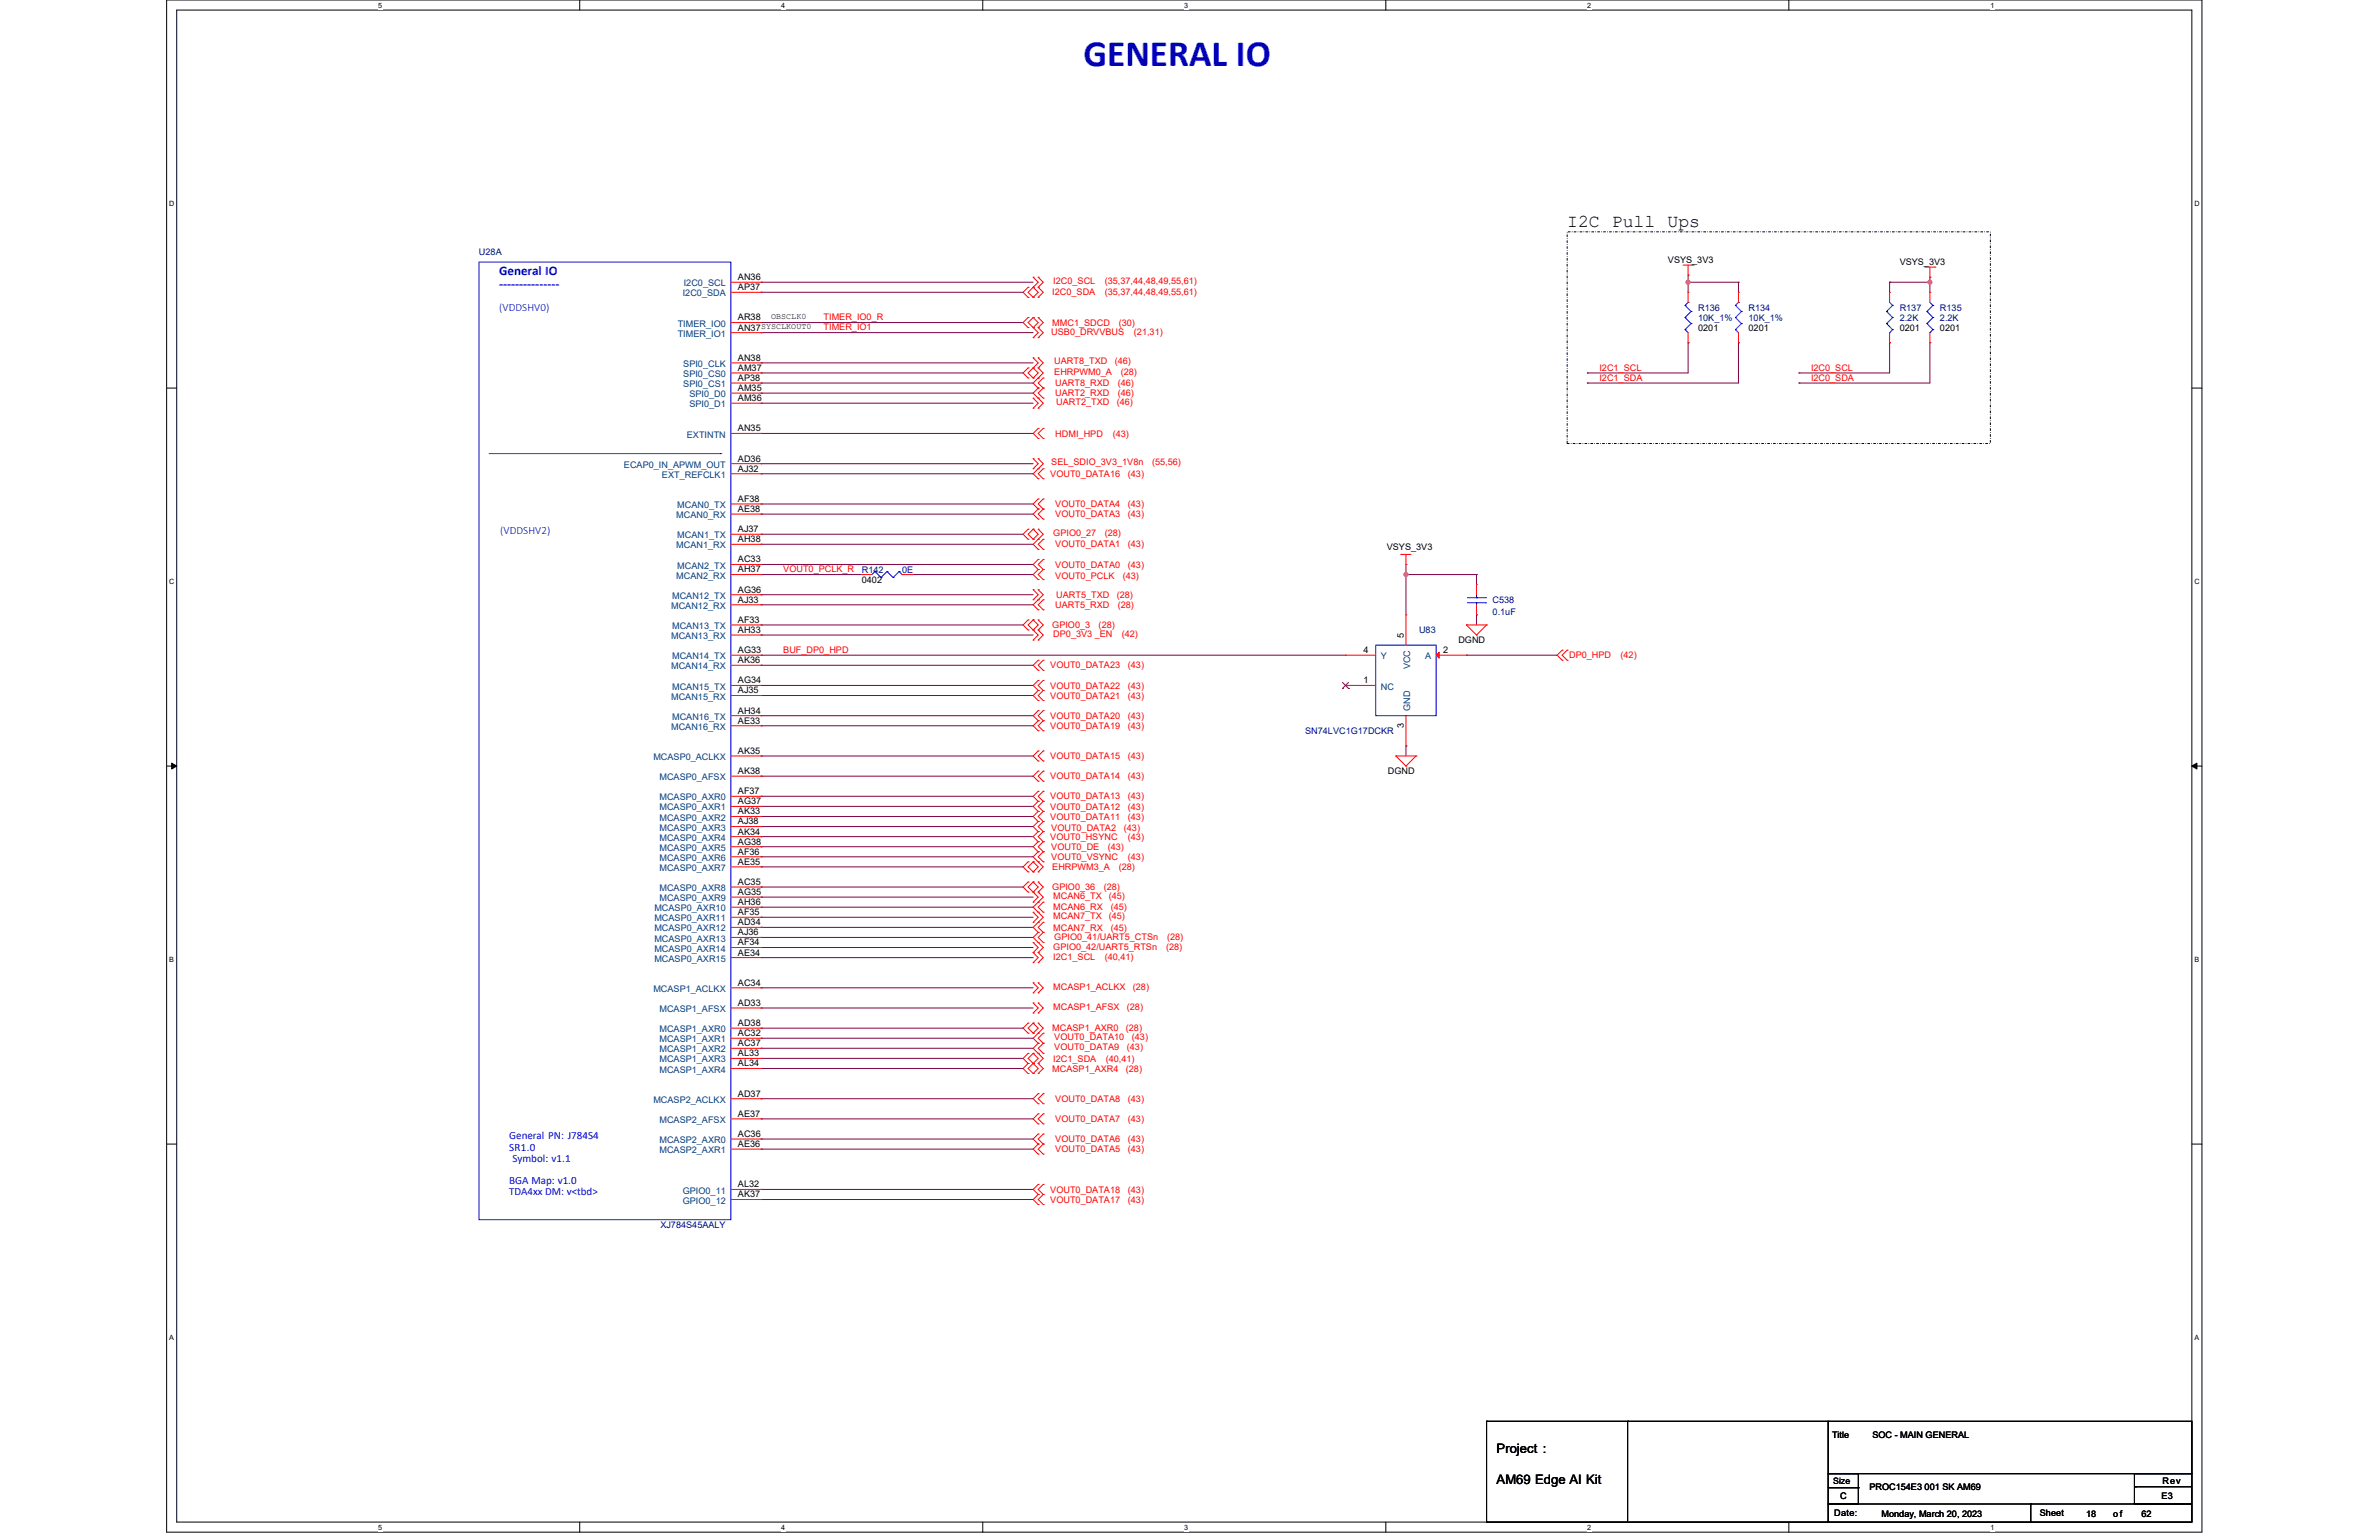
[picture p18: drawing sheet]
<svg xmlns="http://www.w3.org/2000/svg" width="432mm" height="279mm" viewBox="0 0 432 279" stroke-linecap="round" stroke-linejoin="round" font-family="sans-serif">
<defs><g id="words">
<text font-size="6.8" fill="#00f" x="196.7" y="11.9">GENERAL IO</text>
<text font-size="3.3" x="284.4" y="41.1">I2C Pull Ups</text>
<g font-size="2.4" fill="#00f">
<text x="90.6" y="49.8">General IO</text>
<text x="90.6" y="52.2">---------------</text>
</g>
<g font-size="2.4">
<text x="271.6" y="263.7">Project :</text>
<text x="271.6" y="269.2">AM69 Edge AI Kit</text>
</g>
<g font-size="2" fill="#00f">
<text x="90.6" y="56.4">(VDDSHV0)</text>
<text x="90.8" y="96.8">(VDDSHV2)</text>
<text x="92.4" y="206.7">General PN: J784S4</text>
<text x="92.4" y="208.7">SR1.0</text>
<text x="92.4" y="214.8">BGA Map: v1.0</text>
<text x="93" y="210.8">Symbol: v1.1</text>
<text x="92.4" y="216.8">TDA4xx DM: v&lt;tbd&gt;</text>
</g>
<g font-size="1.6" fill="#000080">
<text x="86.9" y="46.3">U28A</text>
<text x="308.2" y="56.3">R136</text>
<text x="308.2" y="58.2">10K_1%</text>
<text x="317.4" y="56.3">R134</text>
<text x="317.4" y="58.2">10K_1%</text>
<text x="344.8" y="56.3">R137</text>
<text x="344.8" y="58.2">2.2K</text>
<text x="352.1" y="56.3">R135</text>
<text x="352.1" y="58.2">2.2K</text>
<text x="156.4" y="103.9">R142</text>
<text x="163.7" y="103.9">0E</text>
<text x="270.9" y="109.4">C538</text>
<text x="270.9" y="111.6">0.1uF</text>
<text x="257.6" y="114.9">U83</text>
<text x="236.9" y="133.2">SN74LVC1G17DCKR</text>
<text x="119.9" y="222.8">XJ784S45AALY</text>
</g>
<g font-size="1.6">
<text x="302.7" y="47.8">VSYS_3V3</text>
<text x="133.9" y="50.8">AN36</text>
<text x="133.9" y="52.7">AP37</text>
<text x="344.8" y="48.1">VSYS_3V3</text>
<text x="133.9" y="58.1">AR38</text>
<text x="133.9" y="60">AN37SYSCLKOUT0</text>
<text x="133.9" y="65.5">AN38</text>
<text x="308.2" y="60">0201</text>
<text x="317.4" y="60">0201</text>
<text x="344.8" y="60">0201</text>
<text x="352.1" y="60">0201</text>
<text x="133.9" y="67.3">AM37</text>
<text x="133.9" y="69.1">AP38</text>
<text x="133.9" y="70.9">AM35</text>
<text x="133.9" y="72.8">AM36</text>
<text x="133.9" y="83.8">AD36</text>
<text x="133.9" y="78.3">AN35</text>
<text x="133.9" y="85.6">AJ32</text>
<text x="133.9" y="91.1">AF38</text>
<text x="133.9" y="92.9">AE38</text>
<text x="133.9" y="96.6">AJ37</text>
<text x="133.9" y="98.4">AH38</text>
<text x="251.7" y="99.9">VSYS_3V3</text>
<text x="133.9" y="102">AC33</text>
<text x="133.9" y="103.9">AH37</text>
<text x="133.9" y="107.5">AG36</text>
<text x="156.4" y="105.7">0402</text>
<text x="133.9" y="109.4">AJ33</text>
<text x="133.9" y="113">AF33</text>
<text x="133.9" y="114.8">AH33</text>
<text x="133.9" y="118.5">AG33</text>
<text x="247.5" y="118.5">4</text>
<text x="254.8" y="115.8" transform="rotate(-90 254.8 115.8)">5</text>
<text x="262" y="118.5">2</text>
<text x="264.7" y="116.7">DGND</text>
<text x="133.9" y="120.3">AK36</text>
<text x="133.9" y="124">AG34</text>
<text x="133.9" y="125.8">AJ35</text>
<text x="247.5" y="124">1</text>
<text x="133.9" y="129.5">AH34</text>
<text x="133.9" y="131.3">AE33</text>
<text x="133.9" y="136.8">AK35</text>
<text x="254.8" y="132" transform="rotate(-90 254.8 132)">3</text>
<text x="133.9" y="140.4">AK38</text>
<text x="251.9" y="140.5">DGND</text>
<text x="133.9" y="144.1">AF37</text>
<text x="133.9" y="145.9">AG37</text>
<text x="133.9" y="147.8">AK33</text>
<text x="133.9" y="149.6">AJ38</text>
<text x="133.9" y="151.4">AK34</text>
<text x="133.9" y="153.2">AG38</text>
<text x="133.9" y="155.1">AF36</text>
<text x="133.9" y="156.9">AE35</text>
<text x="133.9" y="160.6">AC35</text>
<text x="133.9" y="162.4">AG35</text>
<text x="133.9" y="164.2">AH36</text>
<text x="133.9" y="166">AF35</text>
<text x="133.9" y="167.9">AD34</text>
<text x="133.9" y="169.7">AJ36</text>
<text x="133.9" y="171.5">AF34</text>
<text x="133.9" y="173.4">AE34</text>
<text x="133.9" y="178.8">AC34</text>
<text x="133.9" y="182.5">AD33</text>
<text x="133.9" y="186.2">AD38</text>
<text x="133.9" y="188">AC32</text>
<text x="133.9" y="189.8">AC37</text>
<text x="133.9" y="191.6">AL33</text>
<text x="133.9" y="193.5">AL34</text>
<text x="133.9" y="199">AD37</text>
<text x="133.9" y="202.6">AE37</text>
<text x="133.9" y="206.3">AC36</text>
<text x="133.9" y="208.1">AE36</text>
<text x="133.9" y="215.4">AL32</text>
<text x="133.9" y="217.3">AK37</text>
<text x="332.5" y="260.8">Title</text>
<text x="339.9" y="260.8">SOC - MAIN GENERAL</text>
<text x="332.7" y="269.2">Size</text>
<text x="392.5" y="269.2">Rev</text>
<text x="332.9" y="275.1">Date:</text>
<text x="334" y="272">C</text>
<text x="339.3" y="270.3">PROC154E3 001 SK AM69</text>
<text x="341.5" y="275.3">Monday, March 20, 2023</text>
<text x="370.2" y="275.1">Sheet</text>
<text x="378.6" y="275.3">18</text>
<text x="383.6" y="275.3">of</text>
<text x="388.7" y="275.3">62</text>
<text x="392.3" y="272">E3</text>
</g>
<g font-size="1.6" fill="#004080">
<text x="123.9" y="53.8">I2C0_SDA</text>
<text x="124.1" y="51.9">I2C0_SCL</text>
<text x="123" y="59.3">TIMER_IO0</text>
<text x="123" y="61.1">TIMER_IO1</text>
<text x="124" y="66.6">SPI0_CLK</text>
<text x="124" y="68.4">SPI0_CS0</text>
<text x="124" y="70.2">SPI0_CS1</text>
<text x="125.1" y="72.1">SPI0_D0</text>
<text x="125.1" y="73.9">SPI0_D1</text>
<text x="124.7" y="79.4">EXTINTN</text>
<text x="113.3" y="84.9">ECAP0_IN_APWM_OUT</text>
<text x="120.2" y="86.7">EXT_REFCLK1</text>
<text x="122.7" y="94">MCAN0_RX</text>
<text x="122.9" y="92.2">MCAN0_TX</text>
<text x="122.7" y="99.5">MCAN1_RX</text>
<text x="122.9" y="97.7">MCAN1_TX</text>
<text x="122.7" y="105">MCAN2_RX</text>
<text x="122.9" y="103.2">MCAN2_TX</text>
<text x="121.8" y="110.5">MCAN12_RX</text>
<text x="122" y="108.6">MCAN12_TX</text>
<text x="121.8" y="116">MCAN13_RX</text>
<text x="122" y="114.1">MCAN13_TX</text>
<text x="122" y="119.6">MCAN14_TX</text>
<text x="250.6" y="119.6">Y</text>
<text x="258.7" y="119.6">A</text>
<text x="121.8" y="121.4">MCAN14_RX</text>
<text x="122" y="125.1">MCAN15_TX</text>
<text x="250.6" y="125.1">NC</text>
<text x="255.9" y="121.4" transform="rotate(-90 255.9 121.4)">VCC</text>
<text x="121.8" y="126.9">MCAN15_RX</text>
<text x="122" y="130.6">MCAN16_TX</text>
<text x="255.9" y="128.9" transform="rotate(-90 255.9 128.9)">GND</text>
<text x="118.6" y="137.9">MCASP0_ACLKX</text>
<text x="121.8" y="132.4">MCAN16_RX</text>
<text x="119.7" y="141.6">MCASP0_AFSX</text>
<text x="119.7" y="145.2">MCASP0_AXR0</text>
<text x="119.7" y="147">MCASP0_AXR1</text>
<text x="119.7" y="148.9">MCASP0_AXR2</text>
<text x="119.7" y="150.7">MCASP0_AXR3</text>
<text x="119.7" y="152.5">MCASP0_AXR4</text>
<text x="119.7" y="154.4">MCASP0_AXR5</text>
<text x="119.7" y="156.2">MCASP0_AXR6</text>
<text x="119.7" y="158">MCASP0_AXR7</text>
<text x="119.7" y="161.7">MCASP0_AXR8</text>
<text x="118.8" y="165.3">MCASP0_AXR10</text>
<text x="118.8" y="167.2">MCASP0_AXR11</text>
<text x="119.7" y="163.5">MCASP0_AXR9</text>
<text x="118.8" y="169">MCASP0_AXR12</text>
<text x="118.8" y="170.8">MCASP0_AXR13</text>
<text x="118.8" y="172.7">MCASP0_AXR14</text>
<text x="118.6" y="180">MCASP1_ACLKX</text>
<text x="118.8" y="174.5">MCASP0_AXR15</text>
<text x="119.7" y="183.6">MCASP1_AFSX</text>
<text x="119.7" y="187.3">MCASP1_AXR0</text>
<text x="119.7" y="189.1">MCASP1_AXR1</text>
<text x="119.7" y="190.9">MCASP1_AXR2</text>
<text x="119.7" y="192.8">MCASP1_AXR3</text>
<text x="119.7" y="194.6">MCASP1_AXR4</text>
<text x="118.6" y="200.1">MCASP2_ACLKX</text>
<text x="119.7" y="203.7">MCASP2_AFSX</text>
<text x="119.7" y="207.4">MCASP2_AXR0</text>
<text x="119.7" y="209.2">MCASP2_AXR1</text>
<text x="123.9" y="218.4">GPIO0_12</text>
<text x="123.9" y="216.5">GPIO0_11</text>
</g>
<g font-size="1.6" fill="#f00">
<text x="191" y="53.6">I2C0_SDA</text>
<text x="191.2" y="51.6">I2C0_SCL</text>
<text x="200.5" y="51.6">(35,37,44,48,49,55,61)</text>
<text x="200.5" y="53.6">(35,37,44,48,49,55,61)</text>
<text x="149.5" y="59.9">TIMER_IO1</text>
<text x="149.5" y="58.1">TIMER_IO0_R</text>
<text x="191" y="59.1">MMC1_SDCD</text>
<text x="203.1" y="59.1">(30)</text>
<text x="190.8" y="60.7">USB0_DRVVBUS</text>
<text x="205.8" y="60.7">(21,31)</text>
<text x="191.4" y="66">UART8_TXD</text>
<text x="191.4" y="68.1">EHRPWM0_A</text>
<text x="191.5" y="70.1">UART8_RXD</text>
<text x="191.5" y="71.9">UART2_RXD</text>
<text x="202.3" y="66">(46)</text>
<text x="202.9" y="70.1">(46)</text>
<text x="202.9" y="71.9">(46)</text>
<text x="203.4" y="68.1">(28)</text>
<text x="290.3" y="67.2">I2C1_SCL</text>
<text x="290.3" y="69.1">I2C1_SDA</text>
<text x="328.7" y="67.2">I2C0_SCL</text>
<text x="328.7" y="69.1">I2C0_SDA</text>
<text x="191.7" y="73.5">UART2_TXD</text>
<text x="202.7" y="73.5">(46)</text>
<text x="191.5" y="79.2">HDMI_HPD</text>
<text x="202" y="79.2">(43)</text>
<text x="190.6" y="86.5">VOUT0_DATA16</text>
<text x="190.8" y="84.3">SEL_SDIO_3V3_1V8n</text>
<text x="204.7" y="86.5">(43)</text>
<text x="209.1" y="84.3">(55,56)</text>
<text x="191.5" y="92">VOUT0_DATA4</text>
<text x="191.5" y="93.8">VOUT0_DATA3</text>
<text x="204.7" y="92">(43)</text>
<text x="204.7" y="93.8">(43)</text>
<text x="191.2" y="97.3">GPIO0_27</text>
<text x="191.5" y="99.3">VOUT0_DATA1</text>
<text x="200.5" y="97.3">(28)</text>
<text x="204.7" y="99.3">(43)</text>
<text x="142.2" y="103.8">VOUT0_PCLK_R</text>
<text x="191.5" y="103">VOUT0_DATA0</text>
<text x="191.5" y="105">VOUT0_PCLK</text>
<text x="203.8" y="105">(43)</text>
<text x="204.7" y="103">(43)</text>
<text x="191" y="114">GPIO0_3</text>
<text x="191.5" y="110.3">UART5_RXD</text>
<text x="191.7" y="108.5">UART5_TXD</text>
<text x="199.4" y="114">(28)</text>
<text x="202.7" y="108.5">(28)</text>
<text x="202.9" y="110.3">(28)</text>
<text x="142.2" y="118.4">BUF_DP0_HPD</text>
<text x="191.2" y="115.6">DP0_3V3 _EN</text>
<text x="203.6" y="115.6">(42)</text>
<text x="284.8" y="119.4">DP0_HPD</text>
<text x="294.1" y="119.4">(42)</text>
<text x="190.6" y="124.9">VOUT0_DATA22</text>
<text x="190.6" y="121.3">VOUT0_DATA23</text>
<text x="204.7" y="124.9">(43)</text>
<text x="204.7" y="121.3">(43)</text>
<text x="190.6" y="126.8">VOUT0_DATA21</text>
<text x="190.6" y="130.4">VOUT0_DATA20</text>
<text x="204.7" y="126.8">(43)</text>
<text x="204.7" y="130.4">(43)</text>
<text x="190.6" y="132.2">VOUT0_DATA19</text>
<text x="190.6" y="137.7">VOUT0_DATA15</text>
<text x="204.7" y="132.2">(43)</text>
<text x="204.7" y="137.7">(43)</text>
<text x="190.6" y="141.4">VOUT0_DATA14</text>
<text x="204.7" y="141.4">(43)</text>
<text x="190.6" y="146.9">VOUT0_DATA12</text>
<text x="190.6" y="145">VOUT0_DATA13</text>
<text x="190.6" y="148.7">VOUT0_DATA11</text>
<text x="204.7" y="146.9">(43)</text>
<text x="204.7" y="145">(43)</text>
<text x="204.7" y="148.7">(43)</text>
<text x="190.6" y="152.4">VOUT0_HSYNC</text>
<text x="190.8" y="150.7">VOUT0_DATA2</text>
<text x="190.8" y="154.2">VOUT0_DE</text>
<text x="201.1" y="154.2">(43)</text>
<text x="204" y="150.7">(43)</text>
<text x="204.7" y="152.4">(43)</text>
<text x="190.8" y="156">VOUT0_VSYNC</text>
<text x="191" y="157.8">EHRPWM3_A</text>
<text x="191" y="161.5">GPIO0_36</text>
<text x="200.3" y="161.5">(28)</text>
<text x="203.1" y="157.8">(28)</text>
<text x="204.7" y="156">(43)</text>
<text x="191.2" y="165.2">MCAN6_RX</text>
<text x="191.2" y="163.2">MCAN6_TX</text>
<text x="191.2" y="166.8">MCAN7_TX</text>
<text x="201.2" y="163.2">(45)</text>
<text x="201.2" y="166.8">(45)</text>
<text x="201.6" y="165.2">(45)</text>
<text x="191.2" y="172.3">GPIO0_42/UART5_RTSn</text>
<text x="191.2" y="168.8">MCAN7_RX</text>
<text x="191.4" y="170.5">GPIO0_41/UART5_CTSn</text>
<text x="201.6" y="168.8">(45)</text>
<text x="211.7" y="172.3">(28)</text>
<text x="211.8" y="170.5">(28)</text>
<text x="191.2" y="174.1">I2C1_SCL</text>
<text x="191.2" y="179.6">MCASP1_ACLKX</text>
<text x="200.5" y="174.1">(40,41)</text>
<text x="205.6" y="179.6">(28)</text>
<text x="191.2" y="183.3">MCASP1_AFSX</text>
<text x="204.5" y="183.3">(28)</text>
<text x="191" y="187.1">MCASP1_AXR0</text>
<text x="191.4" y="190.6">VOUT0_DATA9</text>
<text x="191.4" y="188.8">VOUT0_DATA10</text>
<text x="204.3" y="187.1">(28)</text>
<text x="204.5" y="190.6">(43)</text>
<text x="205.4" y="188.8">(43)</text>
<text x="191" y="194.4">MCASP1_AXR4</text>
<text x="191.2" y="192.6">I2C1_SDA</text>
<text x="200.7" y="192.6">(40,41)</text>
<text x="204.3" y="194.4">(28)</text>
<text x="191.5" y="203.6">VOUT0_DATA7</text>
<text x="191.5" y="199.9">VOUT0_DATA8</text>
<text x="204.7" y="203.6">(43)</text>
<text x="204.7" y="199.9">(43)</text>
<text x="191.5" y="209.1">VOUT0_DATA5</text>
<text x="191.5" y="207.2">VOUT0_DATA6</text>
<text x="204.7" y="209.1">(43)</text>
<text x="204.7" y="207.2">(43)</text>
<text x="190.6" y="216.4">VOUT0_DATA18</text>
<text x="190.6" y="218.2">VOUT0_DATA17</text>
<text x="204.7" y="216.4">(43)</text>
<text x="204.7" y="218.2">(43)</text>
</g>
<text font-size="1.5" x="140" y="57.9">OBSCLK0</text>
<g font-size="1.3">
<text x="68.6" y="1.4">5</text>
<text x="141.8" y="1.4">4</text>
<text x="215" y="1.4">3</text>
<text x="288.1" y="1.4">2</text>
<text x="361.3" y="1.4">1</text>
<text x="30.7" y="37.3">D</text>
<text x="398.3" y="37.3">D</text>
<text x="30.7" y="105.9">C</text>
<text x="398.3" y="105.9">C</text>
<text x="30.7" y="174.5">B</text>
<text x="398.3" y="174.5">B</text>
<text x="30.7" y="243">A</text>
<text x="398.3" y="243">A</text>
<text x="68.6" y="277.5">5</text>
<text x="141.8" y="277.5">4</text>
<text x="215" y="277.5">3</text>
<text x="288.1" y="277.5">2</text>
<text x="361.3" y="277.5">1</text>
</g>
</g></defs>
<path d="M30.2 0h369.5v278h-369.5zM32.1 1.8h365.7v274.3h-365.7z" fill="none" stroke="#000" stroke-width=".18"/>
<g fill="#fff">
<path d="M68.7 .2h.7v1.4h-.7z"/>
<path d="M68.7 276.3h.7v1.5h-.7z"/>
</g>
<path d="M105.2 0v1.8M105.2 276.1v1.9" fill="none" stroke="#000" stroke-width=".18"/>
<g fill="#fff">
<path d="M141.8 .2h.7v1.4h-.7z"/>
<path d="M141.8 276.3h.7v1.5h-.7z"/>
</g>
<path d="M178.4 0v1.8M178.4 276.1v1.9" fill="none" stroke="#000" stroke-width=".18"/>
<g fill="#fff">
<path d="M215 .2h.7v1.4h-.7z"/>
<path d="M215 276.3h.7v1.5h-.7z"/>
</g>
<path d="M251.5 0v1.8M251.5 276.1v1.9" fill="none" stroke="#000" stroke-width=".18"/>
<g fill="#fff">
<path d="M288.1 .2h.7v1.4h-.7z"/>
<path d="M288.1 276.3h.7v1.5h-.7z"/>
</g>
<path d="M324.7 0v1.8M324.7 276.1v1.9" fill="none" stroke="#000" stroke-width=".18"/>
<g fill="#fff">
<path d="M361.3 .2h.7v1.4h-.7z"/>
<path d="M361.3 276.3h.7v1.5h-.7z"/>
<path d="M30.7 36.1h1v1.5h-1z"/>
<path d="M398.3 36.1h.9v1.5h-.9z"/>
<path d="M30.7 104.7h1v1.5h-1z"/>
<path d="M398.3 104.7h.9v1.5h-.9z"/>
</g>
<path d="M30.2 70.4h1.9M397.8 70.4h1.9" fill="none" stroke="#000" stroke-width=".18"/>
<g fill="#fff">
<path d="M30.7 173.3h.9v1.4h-.9z"/>
<path d="M398.3 173.3h.9v1.4h-.9z"/>
</g>
<path d="M30.2 139h1.9M31.2 138.5l.9 .5-.9 .5zM397.8 139l.9-.5v1zM397.8 139h1.9" fill="none" stroke="#000" stroke-width=".18"/>
<path d="M31.2 138.5l.9 .5-.9 .5zM397.8 139l.9-.5v1z" fill="#000"/>
<g fill="#fff">
<path d="M30.7 241.9h.9v1.4h-.9z"/>
<path d="M398.3 241.9h.9v1.4h-.9z"/>
</g>
<path d="M30.2 207.6h1.9M397.8 207.6h1.9" fill="none" stroke="#000" stroke-width=".18"/>
<path d="M284.4 42.1h76.9v38.4h-76.9z" fill="none" stroke="#000" stroke-width=".18" stroke-dasharray=".4 .4 0 .4"/>
<g fill="none" stroke="#800040" stroke-width=".18">
<path d="M138.1 51.2h.1M138.1 53h.1M138.1 58.5h.1M138.1 51.2h49.4M138.1 53h47.6M138.1 58.5h47.6M343 51.2h.1M343 51.2h7.3M343 51.2v1.8M350.3 51.2h.1M350.3 51.2v1.8M138.1 60.4h.1"/>
<path d="M138.1 67.7h.1M138.1 65.8h.1M138.1 69.5h.1M138.1 73.2h.1M138.1 71.3h.1M138.1 60.4h49.4M138.1 67.7h47.6M138.1 65.8h49.4M138.1 69.5h49.4M138.1 73.2h49.4M138.1 71.3h49.4M326.5 67.7h.1"/>
<path d="M326.5 69.5h.1M343 62.2h.1M343 62.2v5.5h-16.5M350.3 62.2h.1M350.3 62.2v7.3h-23.8M138.1 107.9h.1M138.1 109.7h.1M138.1 118.9h.1M138.1 107.9h49.4M138.1 109.7h49.4M138.1 118.9h106.1M138.1 182.9h.1"/>
<path d="M138.1 186.5h.1M138.1 182.9h49.4M138.1 186.5h47.6"/>
</g>
<circle cx="350.3" cy="51.2" r=".37" fill="#f0f"/>
<circle cx="350.3" cy="51.2" r=".37" fill="none" stroke="#f0f" stroke-width=".18"/>
<g fill="none" stroke="#800040" stroke-width=".18">
<path d="M306.4 49.9h.1M306.4 51.2h.1M306.4 49.9v3.1M306.4 51.2h9.1M315.5 51.2h.1M315.5 51.2v1.8M350.3 50.3h.1M350.3 50.3v.9M288.1 67.7h.1M288.1 69.5h.1M306.4 62.2h.1M306.4 62.2v5.5h-18.3"/>
<path d="M315.5 62.2h.1M315.5 62.2v7.3h-27.4"/>
</g>
<circle cx="306.4" cy="51.2" r=".37" fill="#f0f"/>
<circle cx="306.4" cy="51.2" r=".37" fill="none" stroke="#f0f" stroke-width=".18"/>
<g fill="none" stroke="#800040" stroke-width=".18">
<path d="M138.1 86h.1M138.1 91.4h.1M138.1 93.3h.1M138.1 98.8h.1M138.1 86h49.4M138.1 91.4h49.4M138.1 93.3h49.4M138.1 98.8h49.4M138.1 102.4h.1M138.1 104.2h.1M138.1 102.4h49.4M138.1 104.2h18.3"/>
<path d="M165.6 104.2h.1M165.6 104.2h21.9M255.2 102.4h.1M255.2 104.2h.1M255.2 104.2h12.8M255.2 102.4v9.2M266.2 118.9h.1M266.2 118.9h16.4M268 111.6h.1M268 104.2h.1M268 104.2v1.9M268 111.6v1.8"/>
<path d="M138.1 124.4h.1M138.1 120.7h.1M138.1 126.2h.1M138.1 129.8h.1M138.1 131.7h.1M138.1 137.2h.1M138.1 124.4h49.4M138.1 120.7h49.4M138.1 126.2h49.4M138.1 129.8h49.4M138.1 131.7h49.4M138.1 137.2h49.4"/>
<path d="M255.2 135.3h.1M255.2 135.3v1.9M138.1 150h.1M138.1 140.8h.1M138.1 146.3h.1M138.1 144.5h.1M138.1 148.1h.1M138.1 151.8h.1M138.1 155.4h.1M138.1 153.6h.1M138.1 157.3h.1M138.1 150h49.4"/>
<path d="M138.1 140.8h49.4M138.1 146.3h49.4M138.1 144.5h49.4M138.1 148.1h49.4M138.1 151.8h49.4M138.1 155.4h49.4M138.1 153.6h49.4M138.1 157.3h47.6M138.1 173.7h.1M138.1 171.9h.1M138.1 170.1h.1M138.1 162.8h.1"/>
<path d="M138.1 164.6h.1M138.1 166.4h.1M138.1 168.2h.1M138.1 179.2h.1M138.1 173.7h49.4M138.1 171.9h49.4M138.1 170.1h49.4M138.1 162.8h49.4M138.1 164.6h49.4M138.1 166.4h49.4M138.1 168.2h49.4M138.1 179.2h49.4"/>
<path d="M138.1 199.3h.1M138.1 190.2h.1M138.1 188.4h.1M138.1 192h.1M138.1 193.9h.1M138.1 199.3h49.4M138.1 190.2h49.4M138.1 188.4h49.4M138.1 192h47.6M138.1 193.9h47.6M138.1 208.5h.1M138.1 206.7h.1"/>
<path d="M138.1 203h.1M138.1 215.8h.1M138.1 217.6h.1M138.1 208.5h49.4M138.1 206.7h49.4M138.1 203h49.4M138.1 215.8h49.4M138.1 217.6h49.4"/>
</g>
<circle cx="255.2" cy="104.2" r=".37" fill="#f0f"/>
<circle cx="255.2" cy="104.2" r=".37" fill="none" stroke="#f0f" stroke-width=".18"/>
<path d="M138.1 78.6h.1M138.1 78.6h49.4M138.1 84.1h.1M138.1 96.9h.1M138.1 84.1h49.4M138.1 96.9h47.6M138.1 113.4h.1M138.1 115.2h.1M138.1 113.4h47.6M138.1 115.2h49.4M138.1 160.9h.1M138.1 160.9h47.6" fill="none" stroke="#800040" stroke-width=".18"/>
<g fill="none" stroke="#f00" stroke-width=".18">
<path d="M132.7 51.2h5.4M132.7 53h5.4M132.7 58.5h5.4M138.1 51.2h.1M138.1 53h.1M138.1 58.5h.1M186.6 52.1h.1M186.6 53.9h.1M186.6 57.6h.1M186.6 59.4h.1M186.6 52.1l-.9 .9 .9 .9M186.6 57.6l-.9 .9 .9 .9"/>
<path d="M187.5 53.9h.1M187.5 52.1h.1M187.5 50.3h.1M187.5 59.4h.1M187.5 57.6h.1M187.5 50.3l.9 .9-1.8 1.8 .9 .9M187.5 52.1l.9 .9-.9 .9M187.5 57.6l-.9 .9 1.8 1.9-.9 .9M187.5 57.6l.9 .9-.9 .9M188.4 52.1h.1M188.4 53.9h.1M188.4 50.3h.1"/>
<path d="M188.4 57.6h.1M188.4 59.4h.1M188.4 52.1l1 .9-1 .9M188.4 50.3l1 .9-1 .9M188.4 57.6l1 .9-1 .9M188.4 59.4l1 1-1 .9M305.5 48.1h1.8M306.4 49.9h.1M306.4 53h.1M306.4 48.1v1.8M306.4 53v1.9M307.3 48.1h.1"/>
<path d="M315.5 53h.1M315.5 53v1.9M343 53h.1M343 53v1.9M349.4 48.5h1.8M350.3 50.3h.1M350.3 48.5v1.8M351.2 48.5h.1M132.7 60.4h5.4M132.7 65.8h5.4M132.7 67.7h5.4M132.7 69.5h5.4"/>
<path d="M132.7 71.3h5.4M132.7 73.2h5.4M132.7 78.6h5.4M138.1 60.4h.1M138.1 65.8h.1M138.1 67.7h.1M138.1 69.5h.1M138.1 71.3h.1M138.1 73.2h.1M138.1 78.6h.1M186.6 66.8h.1M186.6 68.6h.1"/>
<path d="M186.6 66.8l-.9 .9 .9 .9M187.5 66.8h.1M187.5 64.9h.1M187.5 61.3h.1M187.5 74.1h.1M187.5 72.2h.1M187.5 68.6h.1M187.5 64.9l.9 .9-1.8 1.9 .9 .9M187.5 72.2l.9 1-.9 .9M187.5 66.8l.9 .9-.9 .9M188.4 68.6h.1M188.4 70.4h.1"/>
<path d="M188.4 66.8h.1M188.4 64.9h.1M188.4 61.3h.1M188.4 74.1h.1M188.4 72.2h.1M188.4 77.7h.1M188.4 79.6h.1M188.4 68.6l-.9 .9 .9 .9M188.4 64.9l1 .9-1 1M188.4 70.4l-.9 .9 1.9 1.9-1 .9M188.4 66.8l1 .9-1 .9M188.4 77.7l-.9 .9 .9 1"/>
<path d="M189.4 70.4h.1M189.4 68.6h.1M189.4 72.2h.1M189.4 79.6h.1M189.4 77.7h.1M189.4 68.6l-1 .9 1 .9M189.4 70.4l-1 .9 1 .9M189.4 77.7l-1 .9 1 1M306.4 62.2h.1M306.4 60.4v1.8M315.5 62.2h.1M315.5 60.4v1.8"/>
<path d="M343 62.2h.1M343 60.4v1.8M132.7 84.1h5.4M132.7 86h5.4M132.7 91.4h5.4M132.7 93.3h5.4M132.7 96.9h5.4M132.7 98.8h5.4M138.1 84.1h.1M138.1 86h.1M138.1 91.4h.1M138.1 93.3h.1"/>
<path d="M138.1 96.9h.1M138.1 98.8h.1M186.6 96h.1M186.6 97.8h.1M186.6 96l-.9 .9 .9 .9M187.5 85h.1M187.5 83.2h.1M187.5 97.8h.1M187.5 96h.1M187.5 96l-.9 .9 .9 .9M187.5 83.2l.9 .9-.9 .9M187.5 96l.9 .9-.9 .9"/>
<path d="M188.4 85h.1M188.4 86.9h.1M188.4 90.5h.1M188.4 92.4h.1M188.4 94.2h.1M188.4 97.8h.1M188.4 99.7h.1M188.4 83.2h.1M188.4 96h.1M188.4 83.2l1 .9-1.9 1.9 .9 .9M188.4 90.5l-.9 .9 .9 1M188.4 92.4l-.9 .9 .9 .9"/>
<path d="M188.4 96l1 .9-1.9 1.9 .9 .9M189.4 86.9h.1M189.4 85h.1M189.4 92.4h.1M189.4 90.5h.1M189.4 94.2h.1M189.4 99.7h.1M189.4 97.8h.1M189.4 85l-1 1 1 .9M189.4 90.5l-1 .9 1 1M189.4 92.4l-1 .9 1 .9M189.4 97.8l-1 1 1 .9"/>
<path d="M132.7 113.4h5.4M132.7 102.4h5.4M132.7 104.2h5.4M132.7 107.9h5.4M132.7 109.7h5.4M132.7 115.2h5.4M132.7 118.9h5.4M138.1 102.4h.1M138.1 104.2h.1M138.1 107.9h.1M138.1 109.7h.1M138.1 113.4h.1"/>
<path d="M138.1 115.2h.1M138.1 118.9h.1M156.4 104.2h.1M156.4 104.2h1.9M163.7 104.2h1.9M165.6 104.2h.1M186.6 112.5h.1M186.6 114.3h.1M186.6 112.5l-.9 .9 .9 .9M187.5 108.8h.1M187.5 107h.1M187.5 114.3h.1"/>
<path d="M187.5 112.5h.1M187.5 116.1h.1M187.5 107l.9 .9-.9 .9M187.5 112.5l-.9 .9 1.8 1.8-.9 .9M187.5 112.5l.9 .9-.9 .9M188.4 108.8h.1M188.4 107h.1M188.4 110.6h.1M188.4 101.5h.1M188.4 103.3h.1M188.4 119.8h.1M188.4 105.2h.1"/>
<path d="M188.4 112.5h.1M188.4 114.3h.1M188.4 116.1h.1M188.4 107l1 .9-1.9 1.8 .9 .9M188.4 101.5l-.9 .9 .9 .9M188.4 119.8l-.9 .9 .9 .9M188.4 103.3l-.9 .9 .9 1M188.4 112.5l1 .9-1 .9M188.4 114.3l1 .9-1 .9M189.4 110.6h.1M189.4 108.8h.1M189.4 103.3h.1"/>
<path d="M189.4 101.5h.1M189.4 119.8h.1M189.4 105.2h.1M189.4 108.8l-1 .9 1 .9M189.4 101.5l-1 .9 1 .9M189.4 119.8l-1 .9 1 .9M189.4 103.3l-1 .9 1 1M254.3 100.6h.1M254.3 100.6h1.8M255.2 102.4h.1M255.2 100.6v1.8M266.2 113.4h.1"/>
<path d="M266.2 113.4h3.6M266.2 113.4l1.8 1.8M268 115.2h.1M268 111.6h.1M268 106.1h.1M268 106.1v1.8M268 109.7v1.9M269.8 113.4h.1M269.8 113.4l-1.8 1.8M283.5 118h.1M283.5 119.8h.1M283.5 118l-.9 .9 .9 .9"/>
<path d="M284.4 119.8h.1M284.4 118h.1M284.4 118l-.9 .9 .9 .9M132.7 137.2h5.4M132.7 120.7h5.4M132.7 124.4h5.4M132.7 126.2h5.4M132.7 129.8h5.4M132.7 131.7h5.4M138.1 120.7h.1M138.1 124.4h.1M138.1 126.2h.1"/>
<path d="M138.1 129.8h.1M138.1 131.7h.1M138.1 137.2h.1M188.4 123.4h.1M188.4 125.3h.1M188.4 121.6h.1M188.4 127.1h.1M188.4 128.9h.1M188.4 130.8h.1M188.4 132.6h.1M188.4 136.2h.1M188.4 138.1h.1"/>
<path d="M188.4 139.9h.1M188.4 123.4l-.9 1 .9 .9M188.4 125.3l-.9 .9 .9 .9M188.4 128.9l-.9 .9 .9 1M188.4 130.8l-.9 .9 .9 .9M188.4 136.2l-.9 1 .9 .9M188.4 139.9l-.9 .9 .9 .9M189.4 125.3h.1M189.4 123.4h.1M189.4 121.6h.1M189.4 127.1h.1M189.4 130.8h.1"/>
<path d="M189.4 128.9h.1M189.4 132.6h.1M189.4 138.1h.1M189.4 136.2h.1M189.4 139.9h.1M189.4 123.4l-1 1 1 .9M189.4 125.3l-1 .9 1 .9M189.4 128.9l-1 .9 1 1M189.4 130.8l-1 .9 1 .9M189.4 136.2l-1 1 1 .9M189.4 139.9l-1 .9 1 .9M244.2 124.4h.1"/>
<path d="M244.2 124.4h5.5M253.4 137.2h.1M253.4 137.2h3.6M253.4 137.2l1.8 1.8M255.2 139h.1M257 137.2h.1M257 137.2l-1.8 1.8M132.7 140.8h5.4M132.7 144.5h5.4M132.7 146.3h5.4M132.7 148.1h5.4M132.7 150h5.4"/>
<path d="M132.7 151.8h5.4M132.7 153.6h5.4M132.7 155.4h5.4M132.7 157.3h5.4M138.1 140.8h.1M138.1 144.5h.1M138.1 146.3h.1M138.1 148.1h.1M138.1 150h.1M138.1 151.8h.1M138.1 153.6h.1M138.1 155.4h.1"/>
<path d="M138.1 157.3h.1M186.6 156.4h.1M186.6 158.2h.1M186.6 156.4l-.9 .9 .9 .9M187.5 158.2h.1M187.5 156.4h.1M187.5 156.4l-.9 .9 .9 .9M187.5 156.4l.9 .9-.9 .9M188.4 149h.1M188.4 150.9h.1M188.4 141.7h.1M188.4 145.4h.1"/>
<path d="M188.4 147.2h.1M188.4 143.6h.1M188.4 152.7h.1M188.4 154.5h.1M188.4 156.4h.1M188.4 158.2h.1M188.4 149l-.9 1 .9 .9M188.4 145.4l-.9 .9 .9 .9M188.4 143.6l-.9 .9 .9 .9M188.4 147.2l-.9 .9 .9 .9M188.4 152.7l-.9 .9 .9 .9M188.4 150.9l-.9 .9 .9 .9"/>
<path d="M188.4 154.5l-.9 .9 1.9 1.9-1 .9M189.4 150.9h.1M189.4 149h.1M189.4 141.7h.1M189.4 147.2h.1M189.4 145.4h.1M189.4 143.6h.1M189.4 154.5h.1M189.4 152.7h.1M189.4 156.4h.1M189.4 149l-1 1 1 .9M189.4 145.4l-1 .9 1 .9"/>
<path d="M189.4 143.6l-1 .9 1 .9M189.4 147.2l-1 .9 1 .9M189.4 152.7l-1 .9 1 .9M189.4 150.9l-1 .9 1 .9M189.4 154.5l-1 .9 1 1M132.7 160.9h5.4M132.7 162.8h5.4M132.7 164.6h5.4M132.7 166.4h5.4M132.7 168.2h5.4M132.7 170.1h5.4M132.7 171.9h5.4"/>
<path d="M132.7 173.7h5.4M132.7 179.2h5.4M138.1 160.9h.1M138.1 162.8h.1M138.1 164.6h.1M138.1 166.4h.1M138.1 168.2h.1M138.1 170.1h.1M138.1 171.9h.1M138.1 173.7h.1M138.1 179.2h.1M186.6 160h.1"/>
<path d="M186.6 161.8h.1M186.6 160l-.9 .9 .9 .9M187.5 174.7h.1M187.5 172.8h.1M187.5 171h.1M187.5 163.7h.1M187.5 161.8h.1M187.5 167.3h.1M187.5 165.5h.1M187.5 178.3h.1M187.5 160h.1M187.5 172.8l.9 .9-.9 1"/>
<path d="M187.5 171l.9 .9-.9 .9M187.5 160l-.9 .9 1.8 1.9-.9 .9M187.5 165.5l.9 .9-.9 .9M187.5 178.3l.9 .9-.9 .9M187.5 160l.9 .9-.9 .9M188.4 174.7h.1M188.4 172.8h.1M188.4 169.2h.1M188.4 171h.1M188.4 163.7h.1M188.4 165.5h.1M188.4 161.8h.1"/>
<path d="M188.4 167.3h.1M188.4 178.3h.1M188.4 160h.1M188.4 172.8l1 .9-1 1M188.4 169.2l-.9 .9 1.9 1.8-1 .9M188.4 161.8l1 1-1.9 1.8 1.9 1.8-1.9 1.8 .9 1M188.4 160l1 .9-1 .9M188.4 178.3l1 .9-1 .9M189.4 171h.1M189.4 169.2h.1M189.4 165.5h.1M189.4 163.7h.1"/>
<path d="M189.4 167.3h.1M189.4 169.2l-1 .9 1 .9M189.4 163.7l-1 .9 1 .9M189.4 167.3l-1 .9 1 1M132.7 182.9h5.4M132.7 186.5h5.4M132.7 188.4h5.4M132.7 190.2h5.4M132.7 192h5.4M132.7 193.9h5.4M132.7 199.3h5.4M138.1 182.9h.1"/>
<path d="M138.1 186.5h.1M138.1 188.4h.1M138.1 190.2h.1M138.1 192h.1M138.1 193.9h.1M138.1 199.3h.1M186.6 191.1h.1M186.6 192.9h.1M186.6 185.6h.1M186.6 187.5h.1M186.6 194.8h.1M186.6 191.1l-.9 .9 .9 .9"/>
<path d="M186.6 185.6l-.9 .9 .9 1M186.6 192.9l-.9 1 .9 .9M187.5 192.9h.1M187.5 191.1h.1M187.5 180.1h.1M187.5 187.5h.1M187.5 185.6h.1M187.5 183.8h.1M187.5 182h.1M187.5 194.8h.1M187.5 191.1l-.9 .9 1.8 1.9-.9 .9M187.5 185.6l-.9 .9 .9 1"/>
<path d="M187.5 191.1l.9 .9-1.8 1.9 .9 .9M187.5 185.6l.9 .9-.9 1M187.5 182l.9 .9-.9 .9M188.4 198.4h.1M188.4 189.3h.1M188.4 191.1h.1M188.4 187.5h.1M188.4 192.9h.1M188.4 180.1h.1M188.4 185.6h.1M188.4 183.8h.1M188.4 182h.1"/>
<path d="M188.4 194.8h.1M188.4 192.9l1 1-1 .9M188.4 198.4l-.9 .9 .9 1M188.4 189.3l-.9 .9 1.9 1.8-1 .9M188.4 185.6l1 .9-1.9 1.9 .9 .9M188.4 182l1 .9-1 .9M189.4 198.4h.1M189.4 191.1h.1M189.4 189.3h.1M189.4 187.5h.1M189.4 198.4l-1 .9 1 1M189.4 189.3l-1 .9 1 .9"/>
<path d="M189.4 187.5l-1 .9 1 .9M132.7 217.6h5.4M132.7 203h5.4M132.7 206.7h5.4M132.7 208.5h5.4M132.7 215.8h5.4M138.1 217.6h.1M138.1 203h.1M138.1 206.7h.1M138.1 208.5h.1M138.1 215.8h.1M188.4 207.6h.1"/>
<path d="M188.4 209.4h.1M188.4 205.7h.1M188.4 202.1h.1M188.4 203.9h.1M188.4 214.9h.1M188.4 216.7h.1M188.4 218.5h.1M188.4 200.3h.1M188.4 207.6l-.9 .9 .9 .9M188.4 205.7l-.9 1 .9 .9M188.4 202.1l-.9 .9 .9 .9M188.4 214.9l-.9 .9 .9 .9"/>
<path d="M188.4 216.7l-.9 .9 .9 .9M189.4 209.4h.1M189.4 207.6h.1M189.4 205.7h.1M189.4 203.9h.1M189.4 202.1h.1M189.4 216.7h.1M189.4 214.9h.1M189.4 218.5h.1M189.4 200.3h.1M189.4 207.6l-1 .9 1 .9M189.4 205.7l-1 1 1 .9"/>
<path d="M189.4 202.1l-1 .9 1 .9M189.4 214.9l-1 .9 1 .9M189.4 216.7l-1 .9 1 .9"/>
</g>
<g fill="none" stroke="#000" stroke-width=".18">
<path d="M269.8 257.9h.1M269.8 257.9h62.2M269.8 257.9v18.2M295.4 257.9h.1M295.4 257.9v18.2M331.8 257.9h66v9.5h-66zM269.8 276.1h.1M269.8 276.1h62.2M331.8 267.4h5.5v5.5h-5.5zM331.8 272.9h36.8v3.2h-36.8zM331.8 269.9h5.5M337.3 269.9h.1"/>
<path d="M368.6 272.9h29.2v3.2h-29.2zM387.4 267.4h10.4v5.5h-10.4zM387.6 269.7h.1M387.6 269.7h10.2"/>
</g>
<g fill="none" stroke="#00f" stroke-width=".18">
<path d="M86.9 47.5h45.8v173.8h-45.8zM305.8 59.8h.1M305.8 57.6h.1M305.8 55.4h.1M305.8 59.8l.6 .6M305.8 57.6l1.1 1.1M305.8 55.4l1.1 1.1M306.4 54.9h.1M306.4 54.9l-.6 .5M306.9 58.7h.1M306.9 56.5h.1M306.9 58.7l-1.1 1.1"/>
<path d="M306.9 56.5l-1.1 1.1M315 59.8h.1M315 57.6h.1M315 55.4h.1M315 59.8l.5 .6M315 57.6l1.1 1.1M315 55.4l1.1 1.1M315.5 54.9h.1M315.5 54.9l-.5 .5M316.1 58.7h.1M316.1 56.5h.1M316.1 58.7l-1.1 1.1"/>
<path d="M316.1 56.5l-1.1 1.1M342.4 56.5h.1M342.4 58.7h.1M342.4 56.5l1.1 1.1M342.4 58.7l1.1 1.1M343 54.9l.5 .5M343.5 55.4h.1M343.5 57.6h.1M343.5 59.8h.1M343.5 55.4l-1.1 1.1M343.5 57.6l-1.1 1.1M343.5 59.8l-.5 .6"/>
<path d="M343 60.4h.1M88.8 82.3h42M130.8 82.3h.1M158.8 103.7h.1M158.8 103.7l-.5 .5M158.8 103.7l1.1 1.1M159.9 104.8h.1M161 103.7h.1M161 103.7l-1.1 1.1M161 103.7l1.1 1.1M162.1 104.8h.1M163.2 103.7h.1"/>
<path d="M163.2 103.7l-1.1 1.1M163.2 103.7l.5 .5M163.7 104.2h.1M249.7 117h11v12.8h-11zM266.3 108.4h3.3M266.3 109.4h3.3M268 109.4h.1M268 108.4h.1M268 107.9v.5M268 109.4v.3M269.6 108.4h.1M269.6 109.4h.1"/>
</g>
<path d="M243.7 124.9h.1M243.7 123.8l1.1 1.1M244.8 123.8l-1.1 1.1M244.8 124.9h.1" fill="none" stroke="#804000" stroke-width=".18"/>
<path d="M260.7 118.9l.5-.6v1.1z" fill="#f00"/>
<g fill="none" stroke="#f00" stroke-width=".18">
<path d="M350.3 53h.1M350.3 53v1.9M350.3 62.2h.1M350.3 60.4v1.8M244.2 118.9h.1M244.2 118.9h5.5M255.2 111.6h.1M255.2 111.6v5.4M260.7 118.9l.5-.6v1.1zM260.7 118.9h5.5M266.2 118.9h.1M255.2 135.3h.1"/>
<path d="M255.2 129.8v5.5"/>
</g>
<path d="M349.7 56.5h.1M349.7 58.7h.1M349.7 56.5l1.1 1.1M349.7 58.7l1.1 1.1M350.3 54.9l.5 .5M350.8 55.4h.1M350.8 57.6h.1M350.8 59.8h.1M350.8 55.4l-1.1 1.1M350.8 57.6l-1.1 1.1M350.8 59.8l-.5 .6M350.3 60.4h.1" fill="none" stroke="#00f" stroke-width=".18"/>
<circle cx="350.3" cy="51.2" r=".37" fill="#f0f"/>
<circle cx="350.3" cy="51.2" r=".37" fill="none" stroke="#f0f" stroke-width=".18"/>
<circle cx="306.4" cy="51.2" r=".37" fill="#f0f"/>
<circle cx="306.4" cy="51.2" r=".37" fill="none" stroke="#f0f" stroke-width=".18"/>
<circle cx="255.2" cy="104.2" r=".37" fill="#f0f"/>
<circle cx="255.2" cy="104.2" r=".37" fill="none" stroke="#f0f" stroke-width=".18"/>
<use href="#words"/>
</svg>
